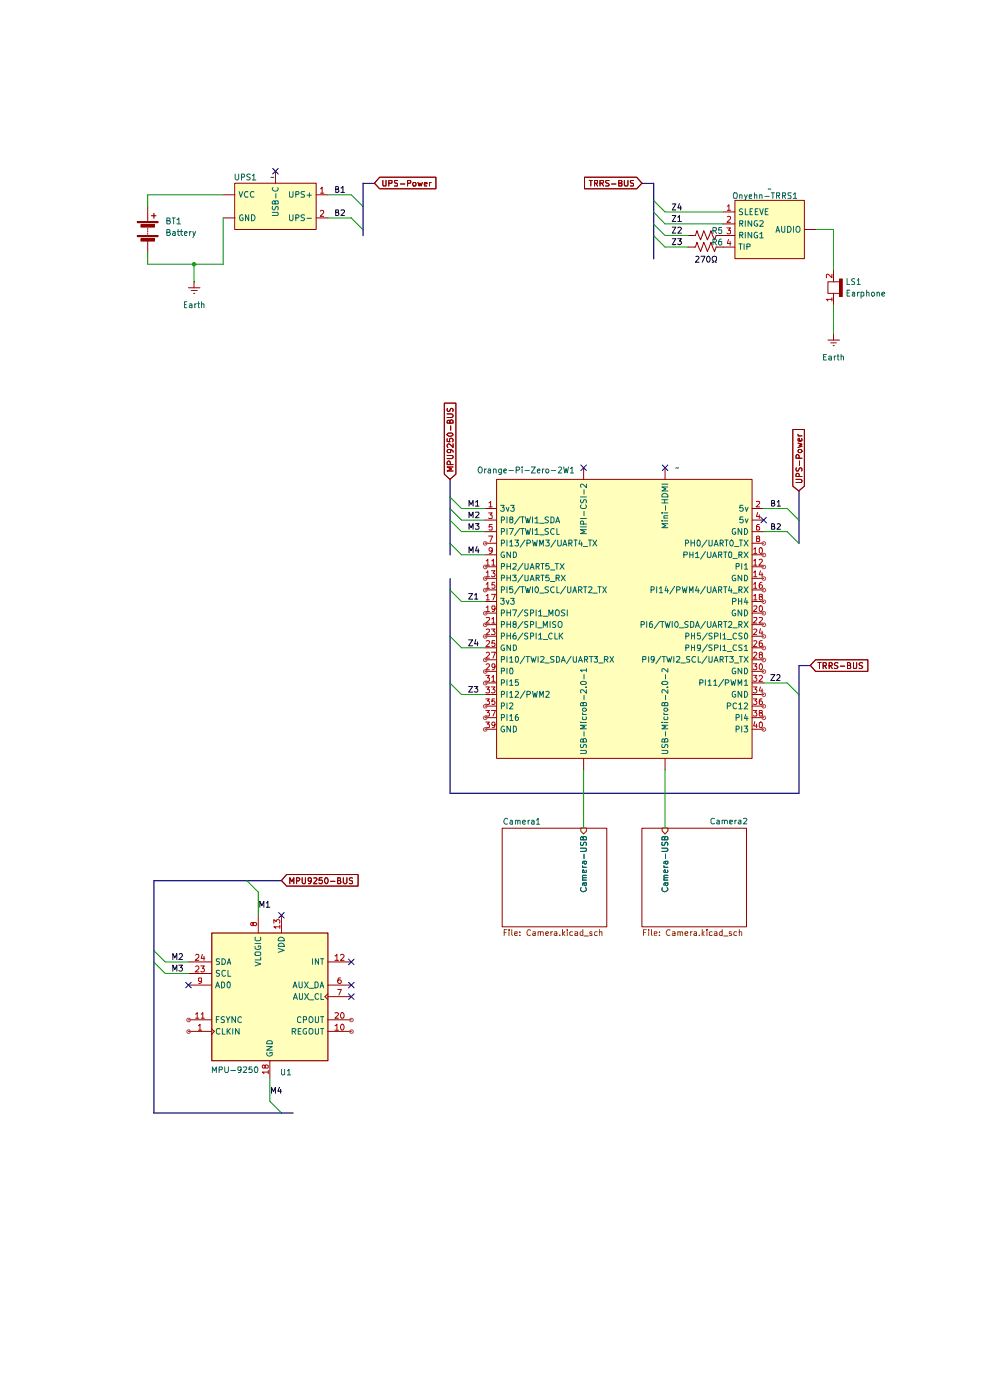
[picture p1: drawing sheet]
<svg xmlns="http://www.w3.org/2000/svg" width="210mm" height="297mm" viewBox="0 0 210 297" stroke-linecap="round" stroke-linejoin="round" font-family="sans-serif">
<path d="M123.2 175.7h1.2v.6l-.6 .6-.6-.6z" fill="none" stroke="#765500" stroke-width=".21"/>
<g fill="none" stroke="#006665" stroke-width=".21">
<path d="M123.1 179.9h1.1l.2 .2v.2l-.3 .3h-1M123.2 178.6l-.1 .6 .2 .1h.3l.2-.6 .2-.1 .4 .3-.1 .4M123.7 177.7l.1-.2h.4l.2 .1v.5h-1.3v-.4l.3-.2h.2l.1 .6M123.3 188.3l-.2 .3a.64 .64 0 0 0 .6 .5 .64 .64 0 0 0 .7-.5l-.2-.3M123.5 183.6l.3 .4M123.5 186.7h.9M123.5 184h.9M123.8 187.3l.2 .6 .4-.2-.1-.4M123.8 182.7l.2 .6 .4-.2-.1-.4M123.9 181.2v.9M124.3 184.6v.5h-.7v-.5l.2-.1 .2 .6M124.4 187.3h-.7l-.2 .2 .1 .3"/>
<path d="M124.4 186.2h-.7l-.2 .2 .1 .3M124.4 185.7h-.8l-.1 .3 .2 .2M124.4 182.7h-.7l-.2 .2 .1 .3"/>
</g>
<g fill="#fff">
<path d="M106.5 175.7h22.2v20.9h-22.2z"/>
<path d="M140.5 175.7h1.1v.6l-.5 .6-.6-.6z"/>
</g>
<path d="M140.5 175.7h1.1v.6l-.5 .6-.6-.6z" fill="none" stroke="#765500" stroke-width=".21"/>
<g fill="none" stroke="#006665" stroke-width=".21">
<path d="M140.4 179.9h1.1l.1 .2v.4l-.2 .1h-1M140.5 178.6v.7h.4l.2-.6 .1-.1 .4 .1v.6M141 177.7l.1-.2h.4l.1 .1v.5h-1.2l.1-.6h.4l.1 .6M140.5 188.3a.59 .59 0 0 0 .4 .9 .59 .59 0 0 0 .7-.8l-.1-.1M140.8 183.6l.3 .4M140.8 186.7h.8M140.8 184h.8M141.1 187.3l.2 .6 .3-.2v-.4M141.1 182.7l.2 .6 .3-.2v-.4M141.1 181.2v.9M141.6 184.6v.5h-.7v-.5l.2-.1 .1 .6M141.6 187.3h-.6l-.2 .2 .1 .3"/>
<path d="M141.6 186.2h-.6l-.2 .2 .1 .3M141.6 185.7h-.7l-.1 .3 .2 .2M141.6 182.7h-.6l-.2 .2 .1 .3"/>
</g>
<path d="M136.1 175.7h22.2v20.9h-22.2z" fill="#fff"/>
<g fill="#ffb">
<path d="M44.9 197.9h24.6v27.1h-24.6z"/>
<path d="M49.8 38.9h17.3v9.8h-17.3z"/>
<path d="M155.9 42.5h14.7v12.4h-14.7z"/>
<path d="M105.3 101.7h54.2v59.2h-54.2z"/>
</g>
<path d="M123.2 175.7h1.2v.6l-.6 .6-.6-.6z" fill="#fff"/>
<path d="M123.2 175.7h1.2v.6l-.6 .6-.6-.6z" fill="none" stroke="#765500" stroke-width=".21"/>
<g fill="none" stroke="#006665" stroke-width=".21">
<path d="M123.1 179.9h1.1l.2 .2v.2l-.3 .3h-1M123.2 178.6l-.1 .6 .2 .1h.3l.2-.6 .2-.1 .4 .3-.1 .4M123.7 177.7l.1-.2h.4l.2 .1v.5h-1.3v-.4l.3-.2h.2l.1 .6M123.3 188.3l-.2 .3a.64 .64 0 0 0 .6 .5 .64 .64 0 0 0 .7-.5l-.2-.3M123.5 183.6l.3 .4M123.5 186.7h.9M123.5 184h.9M123.8 187.3l.2 .6 .4-.2-.1-.4M123.8 182.7l.2 .6 .4-.2-.1-.4M123.9 181.2v.9M124.3 184.6v.5h-.7v-.5l.2-.1 .2 .6M124.4 187.3h-.7l-.2 .2 .1 .3"/>
<path d="M124.4 186.2h-.7l-.2 .2 .1 .3M124.4 185.7h-.8l-.1 .3 .2 .2M124.4 182.7h-.7l-.2 .2 .1 .3"/>
</g>
<path d="M106.5 175.7h22.2v20.9h-22.2z" fill="none" stroke="#910000" stroke-width=".21"/>
<path d="M140.5 175.7h1.1v.6l-.5 .6-.6-.6z" fill="#fff"/>
<path d="M140.5 175.7h1.1v.6l-.5 .6-.6-.6z" fill="none" stroke="#765500" stroke-width=".21"/>
<g fill="none" stroke="#006665" stroke-width=".21">
<path d="M140.4 179.9h1.1l.1 .2v.4l-.2 .1h-1M140.5 178.6v.7h.4l.2-.6 .1-.1 .4 .1v.6M141 177.7l.1-.2h.4l.1 .1v.5h-1.2l.1-.6h.4l.1 .6M54.2 198.8l-.1 .6 .3 .2h.6l.3-.2-.1-.6M59.1 199.1a.67 .67 0 0 1 .8-.2 .67 .67 0 0 1 .4 .7h-1.3zM140.5 188.3a.59 .59 0 0 0 .4 .9 .59 .59 0 0 0 .7-.8l-.1-.1M140.8 183.6l.3 .4M140.8 186.7h.8M140.8 184h.8M141.1 187.3l.2 .6 .3-.2v-.4M141.1 182.7l.2 .6 .3-.2v-.4M141.1 181.2v.9"/>
<path d="M141.6 184.6v.5h-.7v-.5l.2-.1 .1 .6M141.6 187.3h-.6l-.2 .2 .1 .3M141.6 186.2h-.6l-.2 .2 .1 .3M141.6 185.7h-.7l-.1 .3 .2 .2M141.6 182.7h-.6l-.2 .2 .1 .3M45.7 209.5l.4-1.2 .5 1.2M45.9 209.1h.6M45.9 216.2h.4M46.5 215.6h-.6v1.3M46.6 203.5h-.7v.3l.7 .4-.1 .4h-.6M46.6 205.9h-.7v.4l.6 .2 .1 .2-.3 .4-.4-.1M46.7 218.3l-.6-.1-.2 .2v.7a.55 .55 0 0 0 .8 .2"/>
<path d="M47 208.3a.64 .64 0 0 1 .7 .6 .64 .64 0 0 1-.7 .6zM47.1 203.4a.66 .66 0 0 1 .7 .4 .66 .66 0 0 1-.2 .8h-.5zM47.2 218.2v1.2h.6M47.6 215.7l-.4-.1-.3 .3 .2 .3 .5 .2v.4h-.7M47.8 205.9a.45 .45 0 0 0-.7 .2l.1 .7a.37 .37 0 0 0 .3 .3 .37 .37 0 0 0 .3-.2M48 215.6l.3 .7 .5-.7M48.2 204.6l.4-1.2 .3 1.2M48.2 218.2v1.2M48.3 208.4l.3-.1a.78 .78 0 0 1-.2 1.2l-.2-.2zM48.3 204.2h.6M48.3 205.8v1.3h.6M48.3 216.3v.6"/>
<path d="M48.3 218.7l.6 .7M48.9 218.2l-.7 .7M49.4 218.2v1.2M50 215.6v1.3l-.8-1.3v1.3M50.7 218.2v1.2l-.7-1.2v1.2M51.2 215.8l-.3-.2-.4 .4v.7l.4 .2 .3-.1M54.1 204l1.2 .5-1.2 .4M54.1 202.1l.2-.2h.8l.2 .2v.4l-.2 .2h-.8l-.2-.2zM54.1 200.7a.66 .66 0 0 0 .4 .7 .66 .66 0 0 0 .8-.2l-.1-.5h-.4v.2M54.1 200.2h1.2M55.3 203v.6h-1.2M59 201.2l1.3 .4-1.3 .4"/>
<path d="M59.2 200.2a.72 .72 0 0 1 1.1 .5h-1.3zM62 218.8h.6l.1-.4-.1-.2h-.6v1.2M62.1 209.5l.5-1.2 .4 1.2M62.2 212l.5-1.3 .4 1.3M62.3 209.1h.6M62.3 211.7h.6M62.3 218.8l.4 .6M63.2 218.8h.5M63.4 208.3v1l.3 .2 .4-.1v-1.1M63.5 210.7v1.1l.2 .2 .4-.1 .1-.1v-1.1M63.8 215.8l-.2-.2-.4 .1-.1 .3v.7a.55 .55 0 0 0 .7 .1M63.8 218.2h-.6v1.2h.6"/>
<path d="M64.3 216.3l.7-.1v-.4l-.1-.2h-.6v1.3M64.6 208.3l.8 1.2M64.6 210.7l.8 1.3M65 218.2h-.5a.61 .61 0 0 0-.2 .8 .61 .61 0 0 0 .7 .3v-.4h-.1M65.4 208.3l-.8 1.2M65.4 210.7l-.8 1.3M65.6 209.6h.9M65.6 212.1h.9M65.7 218.2h.4a.74 .74 0 0 1 .2 1l-.5 .2a.86 .86 0 0 1-.1-1.2zM65.8 215.6h.2a.73 .73 0 0 1 0 1.3h-.2a.86 .86 0 0 1 0-1.3zM66.3 203.4v1.2M66.8 208.3h.3l.4 .3v.6l-.4 .3h-.3z"/>
<path d="M66.9 215.6l.1 1.2a.36 .36 0 0 0 .6-.1v-1.1M66.9 218.2l.1 1.1a.36 .36 0 0 0 .6-.2v-.9M67.6 203.4v1.2l-.7-1.2v1.2M67.6 210.9l-.3-.2a.65 .65 0 0 0-.5 .7 .65 .65 0 0 0 .5 .6l.3-.2M67.9 209.5l.3-1.2 .5 1.2M68 209.1h.6M68 203.4h.7M68 215.6h.7M68 218.2h.7M68.1 210.7v1.3h.6M68.3 203.4v1.2M68.3 215.6v1.3"/>
<path d="M68.3 218.2v1.2M56.6 222h1.1l-1.1 .8h1.1M56.6 223.3a.61 .61 0 0 0 .4 .7 .61 .61 0 0 0 .7-.2v-.5h-.5v.2M56.7 220.8h.9l.1 .2v.4h-1.1z"/>
</g>
<g fill="none" stroke="#910000" stroke-width=".21">
<path d="M29.1 47h4.4v.2h-4.4zM29.1 50h4.4v.2h-4.4zM173 140h11.1v2.4h-11.1l-1.1-1.3zM173.5 140.5h.7M173.8 140.5v1.3M174.6 141.2l.7-.1v-.4l-.2-.2h-.5v1.3M174.9 141.2l.4 .6M175.9 141.2l.5-.1v-.5l-.5-.1v1.3M176.1 141.2l.4 .6M177.7 140.6l-.5-.1-.2 .3 .1 .3 .6 .4-.2 .3-.5-.1M178.2 141.3h1M179.7 141.1h.6l.1-.3-.2-.3h-.5v1.3h.6l.1-.2v-.3l-.2-.2"/>
<path d="M181 140.5v1.1l.2 .2 .4-.1 .1-.1v-1.1M183 140.6l-.5-.1-.3 .3 .2 .3 .6 .4-.3 .3-.5-.1M136.1 175.7h22.2v20.9h-22.2zM54.8 194.1v3.8M59.7 194.1v3.8M60.8 185.5h15.1v2.5h-15.1l-1.1-1.2zM61.5 187.5v-1.3l.4 .8 .4-.8v1.3M62.9 186.9h.4l.3-.3-.1-.3-.6-.1v1.3M64.1 186.2v1l.2 .3 .5-.2v-1.1M66 186.7l-.2 .2h-.4v-.6h.6v.6a.58 .58 0 0 1-.6 .6M66.5 186.3l.5-.1 .2 .3-.7 1h.7M68.3 186.2h-.6l-.1 .6 .6-.1 .2 .2v.3l-.2 .3h-.4l-.2-.2"/>
<path d="M69 186.3a.61 .61 0 0 1 .7 .3 .61 .61 0 0 1-.3 .8 .6 .6 0 0 1-.6-.4 .6 .6 0 0 1 .2-.7zM70.1 186.9h.9M71.6 186.8l.6-.1v-.4l-.6-.1v1.3l.6-.1 .1-.4-.2-.2M72.8 186.2v1l.3 .3h.2l.3-.3v-1M74.8 186.3l-.5-.1-.2 .2 .1 .3 .6 .2v.4l-.2 .2-.5-.1M40 204h4.9M40 206.5h4.9M40 209h4.9M40 216.3h4.9M40 218.8h4.9M44.9 218.2l.6 .6-.6 .7M69.5 204h5"/>
<path d="M69.5 209h5M69.5 216.3h5M69.5 218.8h5M69.5 211.4h5M69.5 210.8l-.6 .6 .6 .6M57.2 225v3.7"/>
</g>
<g fill="none" stroke="#0f0f0f" stroke-width=".21">
<path d="M163.7 111.7l.5-.1 .1-.4-.6-.1v1.2h.6v-.6h-.3M164.8 111.2l.5-.1 .2 .3-.7 .9h.7M163.5 143.1h.8l-.8 1.3h.8M164.8 143.3l.4-.2 .2 .4-.7 .9h.7M55.1 192.4v-1.2l.4 .9 .5-.9v1.2M56.5 191.5h.1l.2-.3v1.2M56.5 192.4h.7M36.7 203.5v-1.2l.4 .9 .4-.9v1.2M36.7 206v-1.3l.4 1 .4-1v1.3M37.9 204.7h.8l-.4 .5 .3 .1v.6h-.7M38 202.4l.4-.1 .3 .3-.8 .9h.8M57.6 231.9v-1.3l.4 1 .4-1v1.3"/>
<path d="M59.3 230.6l-.4 .9h.8M59.5 231.1v.8"/>
</g>
<path d="M29.1 47.1h4.4M29.1 50.1h4.4M44.9 197.9h24.7v27.1h-24.7z" fill="none" stroke="#910000" stroke-width=".25"/>
<g fill="none" stroke="#b90000" stroke-width=".21">
<path d="M53.7 195.9l.2-.2h.5v.2l-.1 .4h-.5l-.1-.1v-.5h-.4l-.1 .5 .1 .1h.3l.1-.1M58.1 195.8v-.7l.5 .4 .1-.3h.6v.6M59.4 196.6h-1.3l.4 .3M59.4 196.3v.6M41.5 202.6l.2-.2h.3l.2 .2v.4l-.8 .7h.8M41.5 205.1l.2-.2h.3l.2 .2v.4l-.8 .7h.8M41.5 215.1l.3-.3v1.2M41.5 216h.7M42.1 217.6l.3-.3v1.2M42.1 218.5h.7M42.6 204.9h.7l-.4 .5 .4 .1v.6h-.7M42.7 215.1l.3-.3v1.2"/>
<path d="M42.7 216h.6M42.8 207.9l-.3 .3-.3-.1v-.7l.6 .1v.9l-.6 .2M42.9 202.4l-.2 .9h.7M43.3 202.9v.8M71 202.8l.5-.4v1.3M71 214.9l.5-.1 .3 .3-.8 .9h.8M71 217.6l.5-.3v1.2M71 218.5h.8M71 203.7h.8M71.6 209.9h.8l-.5 1.2M72.2 202.6l.2-.2h.3l.3 .3-.1 .3-.7 .7h.8M72.2 207.4h-.3l-.2 .3v.8a.42 .42 0 0 0 .6 0 .42 .42 0 0 0 0-.6h-.4l-.3 .2"/>
<path d="M72.4 214.9l.2-.1a.84 .84 0 0 1 .2 1.2l-.4-.1a.78 .78 0 0 1 0-1zM72.4 217.3a.61 .61 0 0 1 .6 .4 .61 .61 0 0 1-.2 .7 .6 .6 0 0 1-.6-.3 .6 .6 0 0 1 .2-.8zM56.2 226.1l.2-.2 .4 .1 .1 .1-.2 .5h-.4l-.2-.6h-.4l-.1 .4 .2 .2 .4-.2M56.9 227.4h-1.3l.4 .4M56.9 227.1v.7"/>
</g>
<path d="M29.9 47.7h2.9v.5h-2.9z" fill="#910000"/>
<path d="M29.9 47.7h2.9v.5h-2.9z" fill="none" stroke="#910000" stroke-width=".21"/>
<path d="M29.9 50.6h2.9v.5h-2.9z" fill="#910000"/>
<g fill="none" stroke="#910000" stroke-width=".21">
<path d="M49.8 38.9h17.3v9.8h-17.3zM58.4 36.3v2.6M80.5 37.6h12v2.4h-12l-1.1-1.1zM81.2 38.3l.1 1.2 .6-.1v-1.1M82.5 38.9h.6v-.5l-.6-.1v1.2M84.3 38.3h-.6v.1v.4l.6 .2v.4l-.6 .1M84.9 39h1M86.4 38.9h.6v-.6h-.6v1.2M87.5 38.9l.2-.2h.4v.8h-.4l-.2-.2zM88.6 38.7l.3 .8 .2-.6 .2 .6 .3-.8M90 39l.6-.1-.1-.2h-.4l-.1 .2 .1 .6h.4M91.1 38.7v.8"/>
<path d="M91.4 38.7h-.2l-.1 .2M29.9 50.6h2.9v.5h-2.9zM31.3 43.8v3.2M31.3 48.4v.3M31.3 48.9v.3M31.3 49.4v.3M31.3 51.1v2.5M41.1 59.8h.1M41.1 59.8v1.2M47.3 41.3h2.5M47.3 46.2h2.5M67.1 41.3h2.4"/>
<path d="M67.1 46.2h2.4M146 50h1.5l.3-1.1 .8 2 .7-2 .7 2 .8-2 .8 2 .3-.9h4M146 52.4h1.5l.3-1 .8 1.9 .7-1.9 .7 1.9 .8-1.9 .8 1.9 .3-.9h4M153.4 45h2.5M153.4 47.5h2.5M155.9 42.5h14.7v12.4h-14.7zM170.6 48.7h2.5M175.6 59.8h2.5v2.4h-2.5zM40 61h2.4M40.6 61.6h1.2M41.1 62.2h.2M94.2 85.5h2.5v15.1l-1.3 1.1-1.2-1.1z"/>
<path d="M94.8 96.6h1.1l.2 .2v.2l-.3 .3h-1M94.8 93v.6l.6 .1v-.7h.4l.3 .2v.4l-.2 .1M94.8 92.1l.3-.2h.7l.3 .2a.68 .68 0 0 1-.6 .5 .68 .68 0 0 1-.7-.5zM94.8 87.8h1l.3 .3v.2l-.3 .3h-1M94.9 86.6v.6h.5l.2-.5 .2-.1 .3 .3-.1 .4M95.4 95.3l.2 .2v.4l-.6 .1-.2-.4 .3-.3 .8 .2 .2 .4M95.4 89.3l.3-.2 .4 .2v.4h-1.3v-.4l.2-.1h.3l.1 .5M95.5 98.6l-.1-.7-.3-.1-.3 .2v.6h1.3M95.6 90.3v1M96.1 99.1h-1.3l1 .4-1 .4h1.3M96.1 94.1v.8l-.9-.8-.4 .3 .2 .5M168.1 91.1h2.5v12l-1.2 1-1.3-1z"/>
<path d="M168.9 99.2v.7h.4l.2-.6 .2-.1 .4 .3-.1 .4M169.2 94l.9 .2-.6 .3 .6 .2-.9 .2M169.2 92.1l.3 .4M169.2 92.5h.9M169.3 95.4l.5-.1 .3 .5-.3 .2h-.3l-.3-.2zM169.5 97.2v-.5l-.3-.3-.3 .1-.1 .7h1.3M169.6 97.8v.9M170 93v.6h-.7l-.1-.5 .3-.1 .2 .6M168.8 101.7h1l.3 .2-.2 .5h-1.1M169.5 101.1l-.1-.6-.5-.1-.1 .7h1.3"/>
</g>
<path d="M32.1 45.8h1M32.6 45.3v1" fill="none" stroke="#910000" stroke-width=".25"/>
<g fill="none" stroke="#0f0f0f" stroke-width=".21">
<path d="M72.3 39.9l.4-.4v1.3M71.2 45h.5l.1-.4-.6-.1v1.2h.4l.3-.4-.4-.3M71.2 40.1h.5l.1-.4-.6-.2v1.3h.4l.3-.4-.4-.3M72.3 44.6l.6-.1 .2 .2-.1 .3-.7 .7h.8M72.3 40.8h.8M142.6 48.2h.7l-.7 1.2h.7M142.6 50.6h.7l-.7 1.3h.7M142.6 43.3h.7l-.7 1.2h.7M142.6 45.7h.7l-.7 1.3h.7M143.8 48.3l.1-.1h.4l.2 .2-.7 1h.7M143.8 50.6h.7l-.4 .5 .3 .1 .1 .4-.2 .3h-.4l-.1-.2M143.8 46.1h.1l.2-.4v1.3"/>
<path d="M143.8 47h.7M144.1 43.2l-.3 .9h.7M144.4 43.7v.8M147.6 54.4h.4l.3 .3-.8 .9h.8M148.7 54.4h.8l-.6 1.2M150 54.4a.61 .61 0 0 1 .7 .4 .61 .61 0 0 1-.2 .7 .6 .6 0 0 1-.7-.3 .6 .6 0 0 1 .2-.8zM151 55.6h.4v-.2l-.4-.4 .1-.5 .3-.1 .6 .1v.7l-.3 .2v.2h.3M99.5 107.4v-1.2l.4 .8 .4-.8v1.2M99.5 109.8v-1.2l.4 .9 .4-.9v1.2M100.8 106.5l.5-.3v1.2M100.8 108.7l.6-.1 .2 .2-.1 .3-.7 .7h.8M100.8 107.4h.8"/>
<path d="M163.7 106.8l.6-.2-.1-.4h-.5v1.2l.6-.1v-.5h-.3M164.8 106.5l.4-.3v1.2M164.8 107.4h.7"/>
</g>
<g fill="none" stroke="#006665" stroke-width=".21">
<path d="M57.9 39.8l-.1 .1a.61 .61 0 0 0 .3 .7 .61 .61 0 0 0 .7-.1l.2-.4-.1-.3M50.7 40.6l.4 1.2 .4-1.2M51.5 45.6h-.1a.64 .64 0 0 0-.6 .5 .64 .64 0 0 0 .5 .7l.3-.1v-.5h-.3M52.6 40.7l-.5-.1-.3 .5 .3 .7 .5-.1M52.7 45.6v1.2l-.6-1.2v1.2M53.3 45.6a.65 .65 0 0 1 .8 .6 .65 .65 0 0 1-.8 .6zM53.8 40.7v-.1a.66 .66 0 0 0-.7 .5 .66 .66 0 0 0 .2 .7l.5-.1M57.7 45l1.2 .1a.36 .36 0 0 1-.1 .6h-1.1M57.8 43.8l-.1 .5 .3 .2 .3-.1 .2-.5h.4v.6M58.3 42.8l.2-.2h.4l.1 .2v.5h-1.3v-.5l.3-.2 .3 .2v.5M58.5 41.1v.9M61.4 40.6v1.1l.2 .1h.4l.1-.1v-1.1"/>
<path d="M61.4 45.6v1l.2 .2h.3l.2-.2v-1M62.7 41.2h.5l.2-.1-.1-.4-.6-.1v1.2M62.7 46.2h.5l.2-.2-.1-.4h-.6v1.2M64.6 40.6h-.6l-.2 .3 .3 .3h.2l.3 .3v.2l-.2 .1h-.6M64.6 45.6h-.7v.5l.5 .1 .2 .4-.3 .2-.5-.1M65.1 41.4h.9M65.1 46.3h.9M65.6 40.9v.9M156.7 51.7h.7M156.9 47.4h.6v-.6h-.6v1.2M156.9 49.9h.6v-.6h-.6v1.2M157.1 51.7v1.2"/>
<path d="M157.1 47.4l.5 .6M157.1 49.9l.5 .6M157.5 44.4l-.4-.1-.3 .2 .2 .4 .5 .1v.5h-.7M157.8 51.7v1.2M158.1 44.3v1.3h.6M158.1 46.8v1.2M158.1 49.3v1.2M158.4 52.3h.6l.1-.5-.7-.1v1.2M159.1 44.9h.3M159.4 46.8v1.2l-.7-1.2v1.2M159.4 49.3v1.2l-.7-1.2v1.2M159.6 44.3h-.5v1.3h.5"/>
<path d="M160.2 44.9h.4M160.6 46.8h-.4a.61 .61 0 0 0-.3 .8 .61 .61 0 0 0 .8 .3v-.4h-.3M160.6 49.3a.66 .66 0 0 0-.6 .4 .66 .66 0 0 0 .2 .8l.5-.1v-.4h-.3M160.8 44.3h-.6v1.3h.6M161.1 44.3l.4 1.3 .4-1.3M161.1 46.9l.6-.1 .2 .2-.1 .3-.7 .7h.8M161.1 49.6l.4-.3v1.2M161.1 50.5h.8M162.3 44.9h.4M162.9 44.3h-.6v1.3h.6M164.6 49.3l.3-1.3 .5 1.3M164.7 48.9h.6"/>
<path d="M165.8 48v1l.2 .3 .5-.2v-1.1M167 48a.65 .65 0 0 1 .8 .6 .65 .65 0 0 1-.8 .7zM168.3 48v1.3M168.9 48.2l.3-.2 .4 .2 .1 .7-.4 .4-.4-.2z"/>
</g>
<path d="M68 40l.3-.3v1.3M68 44.8l.4-.2 .3 .4-.8 .9h.8M68 41h.7M154.2 48.3h.7l-.4 .6h.4v.5l-.2 .2h-.4l-.1-.2M154.3 43.8l.3-.4v1.2M154.3 46h.6v.4l-.7 .8h.7M154.3 44.6h.6M154.5 50.8l-.2 .8h.7M154.9 51.2v.9" fill="none" stroke="#b90000" stroke-width=".21"/>
<path d="M178.1 59.2h.5v3.7h-.5z" fill="#910000"/>
<g fill="none" stroke="#910000" stroke-width=".21">
<path d="M80.5 37.6h12v2.4h-12l-1.1-1.1zM81.2 38.3l.1 1.2 .6-.1v-1.1M82.5 38.9h.6v-.5l-.6-.1v1.2M84.3 38.3h-.6v.1v.4l.6 .2v.4l-.6 .1M84.9 39h1M86.4 38.9h.6v-.6h-.6v1.2M87.5 38.9l.2-.2h.4v.8h-.4l-.2-.2zM88.6 38.7l.3 .8 .2-.6 .2 .6 .3-.8M90 39l.6-.1-.1-.2h-.4l-.1 .2 .1 .6h.4M91.1 38.7v.8M91.4 38.7h-.2l-.1 .2M124 37.6h11l1.1 1.3-1.1 1.1h-11z"/>
<path d="M125 38.3h.6M125.3 38.3v1.2M126.1 38.9h.6v-.5l-.6-.1v1.2M126.3 38.9l.4 .6M127.3 38.9h.5l.2-.5-.2-.1h-.5v1.2M127.6 38.9l.4 .6M129.2 38.3h-.6l-.2 .1v.2l.3 .3h.2l.3 .4-.2 .2h-.6M129.7 39h.9M131.2 38.9h.5l.2-.3-.2-.3h-.5v1.2h.6l.1-.6h-.2M132.4 38.3v1l.2 .2h.4l.2-.2v-1M134.4 38.3h-.6l-.1 .1 .1 .4 .6 .2v.4l-.7 .1M176.8 57.3v2.5"/>
<path d="M178.1 59.2h.5v3.7h-.5zM175.6 72.1h2.5M176.2 72.7h1.2M176.7 73.3h.3M176.8 70.9h.1M176.8 62.2v2.5M176.8 70.9v1.2M94.2 85.5h2.5v15.1l-1.3 1.1-1.2-1.1zM94.8 96.6h1.1l.2 .2v.2l-.3 .3h-1M94.8 93v.6l.6 .1v-.7h.4l.3 .2v.4l-.2 .1M94.8 92.1l.3-.2h.7l.3 .2a.68 .68 0 0 1-.6 .5 .68 .68 0 0 1-.7-.5zM94.8 87.8h1l.3 .3v.2l-.3 .3h-1"/>
<path d="M94.9 86.6v.6h.5l.2-.5 .2-.1 .3 .3-.1 .4M95.4 95.3l.2 .2v.4l-.6 .1-.2-.4 .3-.3 .8 .2 .2 .4M95.4 89.3l.3-.2 .4 .2v.4h-1.3v-.4l.2-.1h.3l.1 .5M95.5 98.6l-.1-.7-.3-.1-.3 .2v.6h1.3M95.6 90.3v1M96.1 99.1h-1.3l1 .4-1 .4h1.3M96.1 94.1v.8l-.9-.8-.4 .3 .2 .5M123.8 99.2v2.5M141.1 99.2v2.5M168.1 91.1h2.5v12l-1.2 1-1.3-1zM168.9 99.2v.7h.4l.2-.6 .2-.1 .4 .3-.1 .4M169.2 94l.9 .2-.6 .3 .6 .2-.9 .2"/>
<path d="M169.2 92.1l.3 .4M169.2 92.5h.9M169.3 95.4l.5-.1 .3 .5-.3 .2h-.3l-.3-.2zM169.5 97.2v-.5l-.3-.3-.3 .1-.1 .7h1.3M169.6 97.8v.9M170 93v.6h-.7l-.1-.5 .3-.1 .2 .6M102.9 107.9h2.4M102.9 110.3h2.4M102.9 112.8h2.4M102.9 115.2h2.4M102.9 117.7h2.4M105.3 101.7h54.2v59.2h-54.2z"/>
<path d="M159.5 107.9h2.5M159.5 110.3h2.5M159.5 112.8h2.5M159.5 115.2h2.5M159.5 117.7h2.5M168.8 101.7h1l.3 .2-.2 .5h-1.1M169.5 101.1l-.1-.6-.5-.1-.1 .7h1.3M102.9 120.2h2.4M102.9 122.7h2.4M102.9 125.1h2.4M102.9 127.6h2.4M102.9 130h2.4"/>
<path d="M102.9 132.5h2.4M102.9 135h2.4M102.9 137.4h2.4M102.9 140h2.4M159.5 120.2h2.5M159.5 122.7h2.5M159.5 125.1h2.5M159.5 127.6h2.5M159.5 130h2.5M159.5 132.5h2.5M159.5 135h2.5M159.5 137.4h2.5"/>
<path d="M159.5 140h2.5M173 140h11.1v2.4h-11.1l-1.1-1.3zM102.9 142.4h2.4M102.9 144.9h2.4M102.9 147.3h2.4M102.9 149.8h2.4M102.9 152.2h2.4M102.9 154.7h2.4M159.5 142.4h2.5M159.5 144.9h2.5M159.5 147.3h2.5M159.5 149.8h2.5"/>
<path d="M159.5 152.2h2.5M159.5 154.7h2.5M173.5 140.5h.7M173.8 140.5v1.3M174.6 141.2l.7-.1v-.4l-.2-.2h-.5v1.3M174.9 141.2l.4 .6M175.9 141.2l.5-.1v-.5l-.5-.1v1.3M176.1 141.2l.4 .6M177.7 140.6l-.5-.1-.2 .3 .1 .3 .6 .4-.2 .3-.5-.1M178.2 141.3h1M179.7 141.1h.6l.1-.3-.2-.3h-.5v1.3h.6l.1-.2v-.3l-.2-.2M181 140.5v1.1l.2 .2 .4-.1 .1-.1v-1.1"/>
<path d="M183 140.6l-.5-.1-.3 .3 .2 .3 .6 .4-.3 .3-.5-.1M123.8 160.9v2.4M141.1 160.9v2.4M60.8 185.5h15.1v2.5h-15.1l-1.1-1.2zM61.5 187.5v-1.3l.4 .8 .4-.8v1.3M62.9 186.9h.4l.3-.3-.1-.3-.6-.1v1.3M64.1 186.2v1l.2 .3 .5-.2v-1.1M66 186.7l-.2 .2h-.4v-.6h.6v.6a.58 .58 0 0 1-.6 .6M66.5 186.3l.5-.1 .2 .3-.7 1h.7M68.3 186.2h-.6l-.1 .6 .6-.1 .2 .2v.3l-.2 .3h-.4l-.2-.2M69 186.3a.61 .61 0 0 1 .7 .3 .61 .61 0 0 1-.3 .8 .6 .6 0 0 1-.6-.4 .6 .6 0 0 1 .2-.7zM70.1 186.9h.9"/>
<path d="M71.6 186.8l.6-.1v-.4l-.6-.1v1.3l.6-.1 .1-.4-.2-.2M72.8 186.2v1l.3 .3h.2l.3-.3v-1M74.8 186.3l-.5-.1-.2 .2 .1 .3 .6 .2v.4l-.2 .2-.5-.1"/>
</g>
<g fill="none" stroke="#b90000" stroke-width=".21">
<path d="M176.4 58.2v.7l-.8-.7-.3 .1v.6M176.4 63.5h-1.1l.3 .3M176.4 63.2v.6M103.1 119l.4-.4v1.3M103.1 119.9h.7M103.6 108.8h.8l-.4 .4 .4 .2v.5h-.8M103.6 113.7h.9l-.5 1.2M103.7 106.7l.4-.4v1.2M103.7 107.5h.7M104.3 119l.3-.4v1.3M104.3 119.9h.7M104.4 111.3h-.6l-.1 .5 .2-.1 .4 .1 .1 .6h-.7"/>
<path d="M104.4 116.7l-.1 .1a.36 .36 0 0 1-.6-.1v-.3a.42 .42 0 0 1 .7-.2v.9l-.3 .3h-.3M159.9 116.5l.3-.3v1.2M159.9 119l.3-.4v1.3M159.9 119.9h.6M159.9 117.4h.6M160.4 106.4l.6-.1 .1 .4-.7 .8h.7M160.7 108.7l-.3 .9h.8M160.7 114.2l-.3-.1 .1-.3a.36 .36 0 0 1 .6 .2l-.7 .4 .1 .5h.5l.1-.2v-.2l-.2-.3M161 111.3h-.3l-.3 .2v.9h.6v-.6l-.3-.1-.3 .2M161 118.8l.5-.2 .2 .4-.7 .9h.7M161 109.2v.8M161.1 116.2h.4a.78 .78 0 0 1-.2 1.2l-.3-.2z"/>
<path d="M103.1 121.4l.4-.3v1.2M103.1 124l.4-.5v1.3M103.1 126.4l.4-.3v1.2M103.1 128.9l.4-.4v1.2M103.1 131.1l.6-.1 .1 .5-.8 .7h.8M103.1 133.5h.7v.4l-.8 .7h.8M103.1 136h.7v.4l-.8 .8h.8M103.1 138.5l.2-.2h.3l.2 .2v.4l-.8 .7h.8M103.1 122.3h.7M103.1 124.8h.7M103.1 127.3h.7M103.1 129.7h.7"/>
<path d="M104.2 121.1h.8l-.4 .5 .4 .2-.1 .5h-.5l-.2-.1M104.2 126.1h.9l-.5 1.2M104.2 133.4h.8l-.4 .5 .4 .2-.1 .5-.7-.1M104.2 138.3h.9l-.5 1.3M104.3 131.3l.3-.3v1.2M104.3 132.2h.7M104.9 123.5h-.5l-.1 .6h.6v.6h-.6M104.9 135.9h-.5l-.1 .6 .6-.1v.7l-.4 .1-.2-.2M105 129l-.3 .3-.3-.1v-.7h.5l.1 .2-.2 .9-.4 .1M159.9 121.4l.3-.3v1.2M159.9 124l.3-.5v1.3M159.9 126.4l.3-.3v1.2"/>
<path d="M159.9 128.6l.5-.1 .1 .4-.7 .8h.7M159.9 131.1l.5-.1 .1 .3-.7 .9h.7M159.9 133.5l.4-.1 .2 .4-.7 .8h.7M159.9 136l.4-.1 .2 .3-.7 1h.7M159.9 138.5l.4-.2 .2 .4-.7 .9h.7M159.9 122.3h.6M159.9 124.8h.6M159.9 127.3h.6M161 128.7l.2-.2h.3a.86 .86 0 0 1 0 1.2l-.5-.2zM161 131.1l.6-.1 .1 .3-.7 .9h.7M161.2 126.6l-.2-.4 .6-.1v.4l-.6 .2v.5l.5 .1a.35 .35 0 0 0 .2-.4 .35 .35 0 0 0-.2-.3M161.2 138.9l-.2-.1v-.3l.2-.2 .4 .1v.5h-.4l-.2 .1v.4l.2 .2h.3l.2-.2v-.3l-.2-.2"/>
<path d="M161.3 121.1l-.3 .8h.8M161.3 133.3l-.3 1h.8M161.6 123.5l-.4 .1-.2 .3v.8h.6v-.6l-.4-.1-.2 .3M161.6 135.9l-.6 .2v.9l.2 .2 .4-.1v-.7h-.5l-.1 .2M161.6 121.5v.8M161.6 133.9v.7M103 143.3h.8l-.4 .5h.4v.6h-.8M103 145.7h.8l-.4 .5 .4 .1v.6h-.8M103 148.3h.8l-.4 .4 .4 .1v.6h-.8M103 150.7h.8l-.4 .4 .4 .2v.5h-.8M103 153.2h.8l-.4 .4 .4 .2v.5h-.8M103.1 141l.2-.2h.3l.2 .2v.3l-.8 .8h.8"/>
<path d="M104.2 145.7h.8l-.4 .5 .3 .1v.6h-.7M104.2 150.7h.9l-.5 1.2M104.3 143.7l.3-.4v1.2M104.3 144.5h.7M104.9 148.3h-.5l-.1 .5 .2-.1 .4 .1v.6h-.6M105 141.3l-.1 .3h-.5a.43 .43 0 0 1 0-.6 .43 .43 0 0 1 .5-.1v.1a.85 .85 0 0 1-.3 1.1h-.2M105 153.7l-.4 .2-.3-.2v-.3a.35 .35 0 0 1 .3-.2 .35 .35 0 0 1 .4 .2l-.2 .9h-.4M159.8 140.8h.7l-.4 .5h.3v.7l-.5 .1-.1-.2M159.8 143.3h.7l-.4 .5h.3v.6h-.6M159.8 145.7h.7l-.4 .5 .3 .1v.6h-.6M159.8 148.3h.7l-.4 .4 .3 .1v.6h-.6M159.8 150.7h.7l-.4 .4 .4 .3-.1 .5-.6-.1"/>
<path d="M160.1 153.1l-.2 .9h.7M160.4 153.6v.7M161 143.4l.5-.1 .2 .4-.7 .8h.7M161.1 153.2h.4a.86 .86 0 0 1 0 1.1h-.3l-.2-.1zM161.2 151.2l-.2-.1v-.3l.6-.1v.4l-.6 .2v.5l.6 .1 .1-.4-.2-.3M161.3 140.8a.68 .68 0 0 1 .4 .6 .68 .68 0 0 1-.4 .7l-.3-.3v-.7zM161.3 145.7l-.3 .9h.8M161.6 148.3h-.4l-.2 .2v.9h.6v-.6l-.4-.1-.2 .2M161.6 146.1v.9"/>
</g>
<g fill="none" stroke="#0f0f0f" stroke-width=".21">
<path d="M99.5 117.3v-1.3l.4 .8 .4-.8v1.3M99.5 112.3v-1.2l.4 .8 .4-.8v1.2M100.8 111.1h.8l-.4 .4 .4 .3v.3l-.2 .2-.6-.1M101.2 115.9l-.4 .9h.8M101.4 116.4v.9M99.4 125.9h.8l-.8 1.2h.8M99.4 135.7h.8l-.8 1.3h.8M100.7 126.2l.3-.3v1.2M100.7 127.1h.6M100.9 135.6l-.2 1h.7M101.3 136.1v.9M99.4 145.6h.8l-.8 1.2h.8"/>
<path d="M100.6 145.6h.7l-.4 .4 .4 .1v.6h-.7"/>
</g>
<g fill="none" stroke="#006665" stroke-width=".21">
<path d="M106.2 107.2h.7l-.3 .5 .3 .1v.5l-.1 .2-.6-.2M106.3 110.3l.6-.1v-.5l-.6-.1v1.3M106.3 112.8l.6-.1v-.5l-.6-.1v1.3M106.3 115.2l.6-.1v-.5h-.6v1.2M106.9 117.1h-.4a.61 .61 0 0 0-.3 .8 .61 .61 0 0 0 .8 .3v-.4h-.2M107.4 107.6l.3 .9 .2-.9M107.5 109.6v1.3M107.5 112.1v1.3M107.5 114.6v1.2M107.5 119.5v1.2M108 112.1h.9l-.6 1.3M108.1 115l.4-.4v1.2"/>
<path d="M108.1 115.8h.7M108.3 107.2h.8l-.4 .5 .4 .1v.5l-.2 .2-.6-.2M108.3 110.2l-.2-.1v-.3l.2-.2 .4 .1v.5h-.4l-.2 .1v.4l.2 .2 .4-.1 .1-.1v-.3l-.3-.2M108.3 117.1v1.2l-.8-1.2v1.2M108.3 119.5v1.2M108.8 119.6l.6-.1 .1 .6-.8 .6h.8M108.9 117.1h.4a.66 .66 0 0 1 .2 .7 .66 .66 0 0 1-.6 .5zM109.2 114.6h.8l-.4 .5h.3v.6h-.7M110.2 109.6l-1.1 1.6M110.2 112.1l-1.1 1.5M110.4 109.6h.8M110.4 112.1h.8"/>
<path d="M110.8 109.6v1.3M110.8 112.1v1.3M110.9 119.5l-1.1 1.6M111.3 119.5l.1 1.2h.5l.1-1.2M111.3 114.6l-1 1.5M111.4 109.6l.4 1.3 .1-.9 .3 .9 .3-1.3M111.4 112.1l.4 1.3 .1-1 .3 1 .3-1.3M111.8 115.2l.6-.1 .1-.3-.2-.2h-.5v1.2M112.9 114.6l.3 1.2 .3-.8 .2 .8 .3-1.2M112.9 109.6v1.3M112.9 112.1v1.3M113.5 110l.4-.4v1.3"/>
<path d="M113.5 112.4l.4-.3v1.3M113.5 110.9h.7M113.5 113.4h.7M114.5 115.8v-1.2l.3 .9 .4-.9v1.2M114.5 111h.9M114.5 113.5h.9M114.7 119.5h.7M115.1 119.5v1.2M115.7 114.6h.8l-.4 .5h.3v.6h-.7M116.3 109.7l-.5-.1-.2 .3 .1 .3 .6 .4-.2 .3-.5-.1M116.3 112.2l-.5-.1-.2 .3 .1 .2a.57 .57 0 0 1 .5 .7h-.6M116.4 119.5h-.6l-.1 .6 .5-.1 .3 .2-.1 .4h-.7"/>
<path d="M116.8 109.6a.52 .52 0 0 1 .7 .4v.6a.52 .52 0 0 1-.7 .3zM117.5 112.3l-.2-.2a.6 .6 0 0 0-.5 .7 .6 .6 0 0 0 .7 .5M117.8 119.5h.6M117.9 110.9l.4-1.3 .4 1.3M117.9 114.6l-1.1 1.5M118 110.6h.6M118.1 112.1v1.3h.5M118.1 119.5v1.2M118.3 114.6v1l.2 .2h.3l.2-.2v-1M118.8 119.5l.8 1.2M119.4 115.8l.4-1.2 .4 1.2M119.5 115.5h.6"/>
<path d="M119.6 119.5l-.8 1.2M120.6 115.2l.7-.1v-.4l-.1-.1h-.6v1.2M120.9 115.2l.4 .6M121.8 114.6h.6M122.1 114.6v1.2M123 114.6l-.2 .8h.7M123.1 111.8h1.3M123.1 110h1.3M123.1 105.4h1.3M123.2 106l-.1 .4 .3 .3 .2-.1 .3-.6h.3l.2 .2-.1 .5M123.3 107.1l-.2 .4 .3 .4 .8-.1 .2-.3-.2-.4M123.4 115v.8"/>
<path d="M123.7 115.9h.9M123.8 111.2l-.1-.6h-.5l-.1 .6h1.3M123.9 103.9v.9M123.9 108.5v.9M124.4 112.4h-1.3l.9 .4-.9 .4h1.3M124.4 102.7v.8l-.8-.8h-.3l-.2 .2v.3l.2 .2M124.8 114.6h.7M125.1 114.6v1.2M125.7 114.6l.9 1.2M126.6 114.6l-.9 1.2M140.4 110.5h.1M140.4 108.8h.1"/>
<path d="M140.4 106.7h1.2M140.4 106h1.2M140.4 102.7h1.2M140.5 104.9a.67 .67 0 0 1 .7-.2 .67 .67 0 0 1 .4 .7h-1.2zM140.8 110.5h.8M140.8 109.9h.8M140.8 108.8h.8M141 106v.7M141.1 107.3v.9M141.6 111.1h-1.2l.8 .4-.8 .4h1.2M141.6 109.4h-.7v.5M141.6 103.3h-1.2l.8 .4-.8 .4h1.2"/>
<path d="M145 117.7h.6l.2-.4-.2-.2h-.6v1.2M145.4 115.2l.6-.1v-.5h-.6v1.2M146.3 117.1v1.2M146.3 117.7h.7M146.6 114.6v1.2M146.6 115.1h.7M147 117.1v1.2M147.3 114.6v1.2M147.5 117.4l.4-.3v1.2M147.5 118.3h.8M148.1 114.6l.4 .2v.8l-.4 .2a.9 .9 0 0 1 0-1.2zM149.6 117l-1 1.6"/>
<path d="M149.9 114.6l-1.1 1.5M150 117.1v.9l.3 .3 .4-.1 .1-.2v-.9M150.4 114.6l.1 1.1a.36 .36 0 0 0 .5-.1v-1M151.1 118.3l.5-1.2 .4 1.2M151.3 117.9h.6M151.5 115.8l.4-1.2 .4 1.2M151.6 115.5h.5M152.4 117.7h.6l.1-.5-.7-.1v1.2M152.7 115.2l.6-.1 .1-.3-.2-.2h-.5v1.2M152.7 117.7l.4 .6M153 115.2l.4 .6M153.5 117.1h.7"/>
<path d="M153.8 114.6h.6M153.8 117.1v1.2M154.1 114.6v1.2M154.6 117.2l.4-.1 .2 .2v.7a.35 .35 0 0 1-.4 .3 .35 .35 0 0 1-.3-.4zM155.1 114.6a.68 .68 0 0 1 .4 .6 .68 .68 0 0 1-.4 .6l-.2-.2a.77 .77 0 0 1 .2-1zM155.4 118.4h1M155.8 115.9h.9M156 112.2l-.1-.1a.64 .64 0 0 0-.6 .6 .64 .64 0 0 0 .5 .7l.2-.1v-.4h-.2M156.7 117.7h.6v-.6h-.6v1.2M156.8 114.6h.7M157 117.7l.4 .6M157.1 114.6v1.2"/>
<path d="M157.3 112.1v1.3l-.8-1.3v1.3M157.3 119.5v1.2M157.6 107.2h-.6l-.1 .6 .6-.1 .1 .2v.3l-.2 .3-.5-.2M157.6 109.6h-.6l-.1 .6h.6l.1 .5-.2 .2-.5-.2M157.8 114.6l.9 1.2M157.8 117.1l.9 1.2M157.9 112.1a.64 .64 0 0 1 .7 .6 .64 .64 0 0 1-.7 .7zM157.9 119.9l.3-.4v1.2M158.1 107.6l.2 .9 .4-.9M158.1 110.1l.2 .8 .4-.8M158.7 114.6l-.9 1.2M158.7 117.1l-.9 1.2"/>
<path d="M106.2 126.9h.7l-.3 .5 .3 .1v.5l-.1 .2-.6-.2M106.3 120.1h.6v-.6h-.6v1.2M106.3 122.6h.6v-.5l-.6-.1v1.2M106.3 125.1h.6v-.6h-.6v1.2M106.3 130h.6v-.5l-.6-.1v1.2M106.3 132.5l.6-.1v-.5l-.6-.1v1.3M106.3 135l.6-.1v-.5l-.6-.1v1.3M106.3 139.9h.6v-.6h-.6v1.2M106.9 136.8h-.4a.61 .61 0 0 0-.3 .8 .61 .61 0 0 0 .8 .3v-.4h-.2M107.4 127.3l.3 .9 .2-.9M107.5 122v1.2M107.5 124.5v1.2"/>
<path d="M107.5 129.4v1.2M107.5 131.8v1.3M107.5 134.3v1.3M107.5 139.3v1.2M107.5 120.1h.8M107.5 122.6h.8M107.5 130h.8M107.5 132.4h.8M107.5 134.9h.8M108.1 139.6l.4-.3v1.2M108.3 126.9h.8l-.4 .5 .4 .1v.5l-.2 .2-.6-.2M108.3 136.8v1.2l-.8-1.2v1.2"/>
<path d="M108.3 122v1.2M108.3 129.4v1.2M108.3 131.8v1.3M108.3 134.3v1.3M108.7 122h.8l-.4 .4 .4 .2v.5h-.8M108.7 124.5h-.6v.6l.2-.2 .4 .1v.6l-.4 .1-.2-.1M108.7 129.4h.9l-.5 1.2M108.9 136.8h.4a.66 .66 0 0 1 .2 .8 .66 .66 0 0 1-.6 .4zM109.1 132.4l-.3-.3 .1-.2 .4-.1 .2 .4-.2 .2h-.4l-.1 .2v.2l.3 .3 .4-.2v-.4l-.2-.1M109.4 134.3a.72 .72 0 0 0-.6 .5 .72 .72 0 0 0 .3 .8l.4-.1v-.6l-.4-.1-.3 .2M109.5 139.3l.3 .1a.87 .87 0 0 1 0 1.1h-.3l-.2-.3v-.8zM110.2 124.4l-1.1 1.6"/>
<path d="M110.4 124.5h.8M110.8 124.5v1.2M110.9 121.9l-1.1 1.6M110.9 129.3l-1.1 1.6M110.9 131.8l-1.1 1.5M110.9 134.3l-1.1 1.5M111.3 122l.1 1.2h.5l.1-.2v-1M111.3 139.2l-1 1.6M111.4 124.5l.4 1.2 .1-.9 .3 .9 .3-1.2M111.6 139.3h.8M111.9 129.5l-.4-.1-.2 .2v.3l.6 .2v.4l-.1 .1h-.5M111.9 131.9l-.4-.1-.2 .3v.3l.6 .2v.3l-.1 .2-.5-.1"/>
<path d="M111.9 134.4l-.4-.1-.2 .2v.4l.6 .1v.5h-.6M111.9 139.3v1.2M112.4 120.7l.5-1.2 .4 1.2M112.4 123.2l.5-1.2 .4 1.2M112.5 130h.6v-.5l-.6-.1v1.2M112.5 132.5l.6-.1v-.5l-.6-.1v1.3M112.5 135l.6-.1v-.5l-.6-.1v1.3M112.5 120.4h.6M112.5 122.9h.6M112.6 139.3l.3 1.2 .2-.9 .3 .9 .3-1.2M112.9 124.5v1.2M113.6 124.5h.2a.68 .68 0 0 1 .4 .6 .68 .68 0 0 1-.4 .6 .81 .81 0 0 1-.2-1.2z"/>
<path d="M113.7 120.1h.5l.2-.4-.2-.2h-.5v1.2M113.7 122.6h.5l.2-.2-.1-.3-.6-.1v1.2M113.7 129.4v1.2M113.7 131.8v1.3M113.7 134.3v1.3M114 120.1l.4 .6M114 122.6l.4 .6M114 133.2h1M114.1 139.3v1.2M114.2 129.7l.4-.3v1.2M114.2 134.7l.4-.4v1.3M114.2 130.6h.8"/>
<path d="M114.2 135.6h.8M114.5 125.8h.9M114.6 139.4l.6-.1 .2 .1-.1 .4-.7 .7h.8M114.7 122h.7M115.1 122v1.2M115.2 133.1v-1.3l.5 1 .4-1v1.3M115.2 130.7h1M115.2 135.6h1M116.3 124.5h-.6l-.1 .3 .6 .3 .1 .4-.2 .2-.5-.1M116.4 122h-.6l-.1 .6 .5-.2 .3 .3v.3l-.2 .2-.6-.1M116.4 130.6v-1.2l.4 .9 .5-.9v1.2M116.7 131.8v1.3"/>
<path d="M116.8 120.9h.9M116.8 123.4h.9M117.1 134.5v-.1a.58 .58 0 0 0-.8 .5 .58 .58 0 0 0 .8 .6M117.5 124.5a.58 .58 0 0 0-.7 .6 .58 .58 0 0 0 .7 .5M117.5 139.3h-.6l-.1 .1 .2 .5h.3l.2 .2-.2 .4h-.5M117.7 134.3v1.3h.6M117.9 129.5l.2-.1 .4 .1 .1 .7-.3 .4-.4-.1zM117.9 131.9l-.5-.1-.2 .3 .1 .3 .6 .2v.3l-.2 .2-.5-.1M117.9 122.6h.6l.1-.5-.7-.1v1.2M118 139.3a.66 .66 0 0 1 .7 .4 .66 .66 0 0 1-.3 .8h-.4zM118.1 124.5v1.2h.5M118.3 122.6l.3 .6"/>
<path d="M118.6 131.8a.46 .46 0 0 1 .6 .4v.5a.46 .46 0 0 1-.6 .4 .86 .86 0 0 1 0-1.3zM118.6 134.3v1.3M118.9 134.9l.5 .7M119 122l.9 1.2M119.4 134.3l-.8 .7M119.8 129.5l-.5-.1-.3 .2 .1 .3 .7 .4-.3 .3h-.5M119.9 122l-.9 1.2M120 124.4l-1.1 1.6M120.3 129.4v1.2M120.4 124.5v1.1l.2 .1h.2l.3-.2v-1M121.2 139.2l-1.1 1.6M121.5 125.7l.4-1.2 .4 1.2"/>
<path d="M121.6 139.3v.9l.2 .3 .5-.1v-1.1M121.6 125.3h.6M122.7 125.1h.5l.2-.2v-.4h-.7v1.2M123 125.1l.4 .6M123.8 124.5h.7M124 139.9h.5v-.6h-.5v1.2M124.1 124.5v1.2M124.2 139.9l.4 .6M124.8 124.5h.5l.3 .2-.8 1h.8M125 139.3h.7M125.4 139.3v1.2M125.7 125.8h1"/>
<path d="M126 139.3h.7l-.4 .4 .4 .3v.5l-.7-.1M126.8 124.5h.7M127.2 124.5v1.2M127.8 124.5l.8 1.2M128.2 139.9h.6l.1-.5-.1-.1h-.6v1.2M128.5 139.9l.4 .6M128.6 124.5l-.8 1.2M129.4 139.3l.7 1.2M130.1 139.3l-.7 1.2M136 132.5l.7-.1v-.4l-.7-.2v1.3M136.3 139.9h.6l.1-.5-.7-.1v1.2M137.2 131.8v1.3"/>
<path d="M137.6 139.3v1.2M138.1 125.1h.6v-.6h-.6v1.2M138.3 131.8l-.4 .1-.1 .3v.7l.1 .2 .4-.1v-.6l-.4-.1-.1 .3M138.8 139.8l-.3 .2h-.3v-.7h.5l.1 .1-.2 1-.4 .1M139.3 124.5v1.2M139.9 124.8l.3-.3v1.2M139.9 125.7h.6M139.9 131.8l-1.1 1.5M140 131.8h.8M140.2 139.2l-1.1 1.6M140.5 139.3h.6M140.5 131.8v1.3"/>
<path d="M140.8 139.3v1.2M141.1 131.8l.3 1.3 .2-.9 .2 .9 .4-1.3M141.3 124.4l-.2 .9h.7M141.4 139.3l.3 1.2 .3-.9 .2 .9 .3-1.2M141.6 124.9v.8M142.6 131.8v1.3M142.9 139.3v1.2M143.1 124.4l-1 1.6M143.2 132.1l.2-.3a.68 .68 0 0 1 .5 .7 .68 .68 0 0 1-.5 .6 .77 .77 0 0 1-.2-1zM143.5 125.1h.5l.3-.2-.1-.4h-.7v1.2M143.5 139.4l.6-.1 .1 .3-.8 .9h.8M144.1 133.2h.9"/>
<path d="M144.7 124.5l.2 1.2 .3-.9 .3 .9 .2-1.2M145.5 135l.5-.1 .1-.4-.2-.2h-.4v1.3M145.5 137.4l.5-.1 .1-.3-.1-.2h-.5v1.2M146 131.9l-.5-.1-.3 .3 .2 .3 .6 .4-.3 .3-.5-.1M146.2 125.7v-1.2l.4 .8 .4-.8v1.2M146.3 139.3l-.7 .1v.3l.7 .4-.1 .4h-.6M146.5 131.8a.52 .52 0 0 1 .7 .4v.6a.52 .52 0 0 1-.7 .3zM146.6 134.9h.7M146.6 134.3v1.3M146.6 136.8v1.2M146.6 137.3h.7M147.3 134.3v1.3"/>
<path d="M147.3 136.8v1.2M147.5 133.1l.4-1.3 .4 1.3M147.5 139.4l-.5-.1-.3 .5 .3 .7 .5-.1M147.7 132.8h.6M147.8 124.4l-.3 .9h.8M148.1 139.3v1.2h.6M148.1 124.9v.8M148.5 134.3h-.6v.6l.4-.1 .3 .2-.1 .5h-.6M148.6 137.3l-.3 .3h-.2l-.2-.2v-.5l.6-.1 .1 .2-.2 .9-.4 .1M149.6 124.4l-1 1.6M149.6 131.8l-1 1.5M149.9 139.2l-1.1 1.6"/>
<path d="M150 124.5v1l.3 .2h.2l.3-.2v-1M150 131.8v1l.3 .3h.2l.3-.3v-1M150 134.3l-1.1 1.5M150 136.7l-1.1 1.6M150.4 139.3l.1 1.2h.5v-1.2M151 134.4l-.4-.1-.2 .2v.3l.6 .4-.2 .4-.4-.1M151 136.8l-.6 .1v.3l.6 .5-.2 .3-.4-.1M151.1 125.7l.5-1.2 .4 1.2M151.1 133.1l.5-1.3 .4 1.3M151.3 125.3h.6M151.3 132.8h.6M151.6 135l.6-.1 .1-.4-.2-.2h-.5v1.3"/>
<path d="M151.6 137.4l.6-.1 .1-.3-.2-.2h-.5v1.2M152.4 125.1h.5l.2-.1v-.5h-.7v1.2M152.4 132.5l.7-.1v-.4l-.2-.2h-.5v1.3M152.7 139.9h.5l.2-.5-.2-.1h-.5v1.2M152.7 125.1l.4 .6M152.7 132.5l.4 .6M152.8 134.3v1.3M152.8 136.8v1.2M153 139.9l.4 .6M153.3 134.7l.4-.4v1.3M153.3 137.2l.4-.4v1.2M153.3 135.6h.7"/>
<path d="M153.3 138h.7M153.5 124.5h.7M153.5 131.8h.7M153.8 139.3h.6M153.8 124.5v1.2M153.8 131.8v1.3M154.1 139.3v1.2M154.3 135.6h.9M154.3 138.2h.9M154.5 132l.2-.2h.3l.2 .2v.4l-.8 .7h.8M154.8 124.4l-.3 .9h.8M154.8 139.3h.7l-.4 .4 .4 .3-.1 .4h-.6"/>
<path d="M155.1 124.9v.8M155.4 127.6h.5l.2-.3-.1-.3-.6-.1v1.3M155.4 125.8h1M155.4 133.2h1M156 122.1l-.1-.1a.66 .66 0 0 0-.6 .5 .66 .66 0 0 0 .2 .7l.5-.1v-.4h-.2M156 129.5l-.1-.1a.64 .64 0 0 0-.6 .6 .64 .64 0 0 0 .5 .6l.2-.1v-.4h-.2M156.1 120.1h.6v-.6h-.6v1.2M156.2 134.5l-.1-.1a.61 .61 0 0 0-.7 .3 .61 .61 0 0 0 .1 .7l.4 .2 .3-.1M156.2 136.9l-.5-.1a.61 .61 0 0 0-.3 .8 .61 .61 0 0 0 .8 .3M156.6 126.9v1.3M156.6 127.5h.7M156.7 125.1h.6v-.6h-.6v1.2"/>
<path d="M156.7 132.5l.6-.1v-.5l-.6-.1v1.3M156.8 139.3h.7M157 125.1l.4 .6M157 132.5l.4 .6M157.1 139.3v1.2M157.3 122v1.2l-.8-1.2v1.2M157.3 129.4v1.2l-.8-1.2v1.2M157.3 126.9v1.3M157.4 134.4l-.5-.1-.2 .2v.3l.7 .4-.3 .4-.4-.1M157.4 136.8l-.7 .1v.3l.7 .5-.3 .3-.4-.1M157.8 124.5l.9 1.2M157.8 131.8l.9 1.3"/>
<path d="M157.8 139.3l.9 1.2M157.9 122a.66 .66 0 0 1 .7 .4 .66 .66 0 0 1-.3 .8h-.4zM157.9 129.4a.64 .64 0 0 1 .7 .6 .64 .64 0 0 1-.7 .6zM157.9 137.2l.3-.4v1.2M157.9 120.7h.7M157.9 138h.7M158.2 126.8l-.3 1h.8M158.2 134.3a.68 .68 0 0 1 .4 .6 .68 .68 0 0 1-.4 .7l-.3-.3v-.8zM158.4 127.3v.9M158.7 124.5l-.9 1.2M158.7 131.8l-.9 1.3M158.7 139.3l-.9 1.2"/>
<path d="M106.3 142.3h.6v-.6h-.6v1.2M106.3 144.9l.6-.1v-.5l-.6-.1v1.2M106.3 147.3l.6-.1v-.5l-.6-.1v1.3M106.3 149.8l.6-.1v-.5l-.6-.1v1.3M106.3 152.2l.6-.1v-.5h-.6v1.2M106.9 154.1a.57 .57 0 0 0-.6 .6 .57 .57 0 0 0 .7 .5v-.4h-.2M107.5 141.7v1.2M107.5 144.2v1.2M107.5 146.6v1.3M107.5 149.1v1.3M107.5 151.6v1.2M108.1 144.5l.4-.3v1.2"/>
<path d="M108.1 147l.4-.4v1.3M108.1 149.3l.4-.2 .3 .3-.8 1h.8M108.1 151.9l.4-.3v1.2M108.1 140.5h.7M108.1 145.4h.7M108.1 147.9h.7M108.1 152.8h.7M108.2 141.8h.5l.1 .7-.2 .4h-.3l-.2-.2zM108.3 154v1.3l-.8-1.3v1.3M108.9 154a.64 .64 0 0 1 .7 .6 .64 .64 0 0 1-.7 .7zM109.3 146.7l.4-.1 .3 .4-.8 .9h.8M109.8 151.6h-.3l-.2 .3v.8l.4 .1 .3-.2-.1-.5h-.2h-.4v.2"/>
<path d="M109.9 144.2h-.6v.6l.4-.2 .3 .3v.3l-.2 .2-.5-.1M111.3 146.6l-1 1.6M111.8 147.3h.5l.2-.2-.1-.4-.6-.1v1.3M112.9 146.6l.3 1.3 .3-.9 .2 .9 .3-1.3M114.5 147.9v-1.3l.3 .9 .4-.9v1.3M115.6 140.6h.9M115.7 146.7l.5-.1 .3 .3-.8 1h.8M119 140.5l.5-1.2 .4 1.2M119.2 140.1h.6M122.7 140.5l.4-1.2 .4 1.2M122.9 140.1h.5M123.1 159.2h1.1l.2 .1-.1 .5-.2 .1h-1"/>
<path d="M123.1 153.2h.2M123.1 144.8a.75 .75 0 0 1 1.3 .1l-.3 .3h-.7zM123.2 157.9l-.1 .5 .2 .2h.3l.2-.6 .2-.1 .4 .3-.1 .4M123.5 151.2l.3 .4M123.5 153.2h.9M123.5 151.6h.9M123.6 152.1v.6h.6l.2-.2-.1-.4M123.6 150.3l.5-.1 .3 .4-.3 .3h-.3l-.3-.3zM123.7 157l.3-.4 .4 .3v.5h-1.3v-.4l.3-.3 .3 .3v.4M123.7 149.3l.1-.3h.4l.2 .2v.5h-1.3v-.4l.3-.3 .2 .1 .1 .6M123.9 143.1v.9M123.9 147.5v.9"/>
<path d="M123.9 155.2v.9M124.2 145.8h.2M124.4 153.8h-1.3l.9 .4-.9 .4h1.3M124.4 146.3v.8l-.8-.8-.4 .1-.1 .4 .2 .2M124.4 142.2h-1.3l.3 .3M124.4 141.8v.7M127 140.6h.9M140.4 159.2h1.1l.1 .1v.5l-.2 .1h-1M140.4 153.2h.1M140.5 157.9v.7h.4l.2-.6 .1-.1 .4 .1v.6M140.5 144.6h1l.1 .3-.2 .3h-.8l-.2-.3zM140.8 151.2l.3 .4"/>
<path d="M140.8 153.2h.8M140.8 151.6h.8M140.9 152.1v.6h.6l.1-.2v-.4M140.9 150.3l.5-.1 .2 .4-.2 .3h-.3l-.3-.3zM141 157l.2-.4 .4 .3v.5h-1.2l.1-.6h.4l.1 .6M141 149.3l.1-.3h.4l.1 .2v.5h-1.2l.1-.6h.4l.1 .6M141.1 143.1v.9M141.1 147.5v.9M141.1 155.2v.9M141.5 145.8h.1M141.6 153.8h-1.2l.8 .4-.8 .4h1.2M141.6 146.3v.8l-.7-.8h-.4v.7"/>
<path d="M141.6 141.8v.8l-.9-.8-.3 .3 .1 .4M144.4 140.6h1M148.4 144.9l.6-.1 .1-.5-.7-.1v1.2M149.6 144.2v1.2M150.2 144.5l.3-.3v1.2M150.2 145.4h.7M151.4 144.5l.3-.3v1.2M151.4 145.4h.7M151.5 140.5l.4-1.2 .4 1.2M151.6 140.1h.5M153.5 144.1l-1.1 1.6M153.8 144.9h.5l.3-.3-.1-.3-.7-.1v1.2"/>
<path d="M154.3 149.8h.5l.2-.4-.2-.3h-.5v1.3M155 144.2l.3 1.2 .2-.9 .3 .9 .2-1.2M155.8 140.6h.9M156 141.7a.66 .66 0 0 0-.7 .5 .66 .66 0 0 0 .2 .7l.5-.1v-.4h-.2M156 146.7l-.1-.1a.64 .64 0 0 0-.6 .6 .64 .64 0 0 0 .5 .7l.2-.2v-.4h-.2M156.1 152.2l.6-.1v-.5h-.6v1.2M156.1 154.7l.6-.1v-.5l-.6-.1v1.3M156.2 149.3l-.2-.2a.65 .65 0 0 0-.6 .6 .65 .65 0 0 0 .6 .7l.2-.2M156.5 145.4v-1.2l.4 .8 .4-.8v1.2M156.7 149.4l.4-.3v1.3M156.7 150.4h.7M157.3 141.7v1.2l-.8-1.2v1.2"/>
<path d="M157.3 146.6v1.3l-.8-1.3v1.3M157.3 151.6v1.2M157.3 154v1.3M157.8 154h.8l-.4 .5 .4 .3-.1 .4h-.7M157.9 141.7a.66 .66 0 0 1 .7 .5 .66 .66 0 0 1-.3 .7h-.4zM157.9 144.5l.3-.3v1.2M157.9 146.6a.64 .64 0 0 1 .7 .7 .64 .64 0 0 1-.7 .6zM157.9 149.3l.4-.2 .3 .3-.8 1h.8M157.9 145.4h.7M158.2 151.6l-.3 .8h.8M158.4 152v.8M107.6 173.7a.58 .58 0 0 0-.8 .5 .58 .58 0 0 0 .8 .6"/>
<path d="M108.2 174.1l.3-.1 .2 .2v.6M108.7 174.3h-.4l-.2 .3 .2 .2h.4M109.3 174.2l.2-.2 .3 .2v.6M109.3 174v.8M109.8 174.2l.2-.2 .3 .2v.6M110.8 174.4l.6-.1v-.2l-.4-.1-.2 .2v.5l.2 .1h.4M112 174v.8M112.4 174l-.4 .2M112.8 174.1l.3-.1 .2 .2v.6M113.3 174.3h-.4l-.2 .3 .2 .2h.4M113.8 174l.3-.4v1.2M113.8 174.8h.7"/>
<path d="M151.6 173.7h-.1a.45 .45 0 0 0-.7 .1v.7l.2 .3 .6-.1M152.1 174h.4l.1 .2v.6h-.5l-.1-.3 .6-.3M153.2 174.1l.5-.1v.8M153.2 174v.8M153.7 174.2l.1-.2h.4l.1 .8M154.8 174.4l.6-.2-.1-.2h-.5v.8h.5M155.9 174v.8M156.2 174h-.2l-.1 .2M156.6 174h.5v.8h-.5l-.1-.3 .6-.3M157.6 173.7l.6-.1 .2 .2-.8 1h.8"/>
</g>
<path d="M79.5 38.9h-2.5v11.1M136.2 38.9h2.4v16M95.5 101.7v16M169.5 104.2v11.1M95.5 122.7v45.6h74v-27.1h2.4M59.7 186.8h-27.1v49.3h29.6" fill="none" stroke="#00008a" stroke-width=".25"/>
<g fill="none" stroke="#090" stroke-width=".21">
<path d="M41.1 56v3.8M47.3 41.3h-16v2.5M47.3 46.2v9.8h-16v-2.4M69.5 41.3h5l2.5 2.5M69.5 46.2h5l2.5 2.5M138.6 50l2.5 2.4h4.9M138.6 42.5l2.5 2.5h12.3M138.6 45l2.5 2.5h12.3M138.6 47.5l2.5 2.5h4.9M173.1 48.7h3.7v8.6M176.8 64.7v6.2M95.4 110.3l2.5 2.5h5"/>
<path d="M95.4 105.4l2.5 2.5h5M95.4 107.9l2.5 2.4h5M95.4 115.2l2.5 2.5h5M162 112.8h5l2.4 2.4M162 107.9h5l2.4 2.4M95.4 135l2.5 2.4h5M95.4 125.1l2.5 2.5h5M95.4 144.9l2.5 2.4h5M162 144.9h5l2.4 2.4M123.8 163.3v12.4M141.1 163.3v12.4M52.3 186.8l2.5 2.4v4.9"/>
<path d="M32.6 204l2.5 2.5h4.9M32.6 201.6l2.5 2.4h4.9M57.2 228.7v4.9l2.5 2.5"/>
</g>
<g fill="none" stroke="#765500" stroke-width=".21">
<path d="M106.9 197.8h.5M107.5 197.2h-.6v1.3M107.9 197.2v.2M107.9 197.6v.9M108.5 197.2v1.1l.2 .2M109.1 198h.6v-.3l-.4-.1-.2 .2v.5l.2 .2 .4-.1M110.2 198.4v.1M110.2 197.7v.1M112.5 197.4l-.1-.1a.61 .61 0 0 0-.6 .3 .61 .61 0 0 0 0 .7l.4 .2 .3-.1M113 197.7h.5v.8M113.5 198h-.5l-.1 .2 .2 .3 .4-.1M114.1 197.8l.2-.2 .3 .1v.8"/>
<path d="M114.1 197.6v.9M114.6 197.8l.3-.2 .3 .2v.7M115.7 198h.6l-.1-.4-.5 .2v.5l.2 .2 .3-.1M116.8 197.6v.9M117.2 197.6l-.4 .3M117.6 197.7h.5v.8M118.1 198h-.5l-.1 .2 .3 .3 .3-.1M118.7 198.4v.1M119.3 197.2v1.3M119.5 198l.3 .5M119.8 197.6l-.5 .5M120.3 197.2v.2"/>
<path d="M120.3 197.6v.9M121.4 197.7l-.3-.1-.3 .3 .1 .5h.5M121.9 197.7l.4-.1 .2 .2v.7M122.5 198h-.6v.4h.6M123.6 197.7h-.5l-.1 .5a.36 .36 0 0 0 .6 .2M123.6 197.2v1.3M123.9 198.5h.9M125.6 197.7l-.4-.1-.1 .2v.2l.5 .1v.3h-.5M126.7 197.7l-.4-.1-.2 .3 .1 .5h.5M127.2 197.8l.1-.2 .4 .1v.8M127.2 197.2v1.3M136.5 197.8h.4"/>
<path d="M137.1 197.2h-.6v1.3M137.6 197.2v.2M137.6 197.6v.9M138.2 197.2v1.1l.1 .2M138.8 198h.6l-.2-.4-.4 .1v.7h.5M139.9 198.4v.1M139.9 197.7v.1M142.1 197.4v-.1a.58 .58 0 0 0-.8 .5 .58 .58 0 0 0 .8 .6M142.7 197.7l.3-.1 .2 .2v.7M143.2 198h-.5l-.1 .2 .1 .3 .5-.1M143.8 197.8l.1-.2 .4 .2v.7M143.8 197.6v.9"/>
<path d="M144.3 197.8l.1-.2 .4 .2v.7M145.3 198h.6v-.3l-.4-.1-.2 .2v.5l.2 .2 .4-.1M146.5 197.6v.9M146.8 197.6l-.3 .3M147.2 197.7l.4-.1 .1 .2v.7M147.7 198h-.5v.2l.1 .3 .4-.1M148.3 198.4v.1M148.9 197.2v1.3M149 198l.4 .5M149.4 197.6l-.5 .5M149.9 197.2v.2M149.9 197.6v.9"/>
<path d="M151 197.7l-.3-.1-.2 .2v.6h.5M151.6 197.7l.3-.1 .2 .2v.7M152.1 198h-.5l-.1 .2 .1 .3 .5-.1M153.2 197.7l-.4-.1-.2 .3 .1 .5h.5M153.2 197.2v1.3M153.5 198.5h.9M155.1 197.7h-.4v.3h.3l.2 .3-.2 .2-.3-.1M156.2 197.7l-.3-.1-.3 .3 .1 .5h.5M156.8 197.8l.2-.2 .3 .2v.7M156.8 197.2v1.3"/>
</g>
<path d="M123.2 175.7h1.2v.6l-.6 .6-.6-.6z" fill="#fff"/>
<path d="M123.2 175.7h1.2v.6l-.6 .6-.6-.6z" fill="none" stroke="#765500" stroke-width=".21"/>
<g fill="none" stroke="#006665" stroke-width=".21">
<path d="M123.1 179.9h1.1l.2 .2v.2l-.3 .3h-1M123.2 178.6l-.1 .6 .2 .1h.3l.2-.6 .2-.1 .4 .3-.1 .4M123.7 177.7l.1-.2h.4l.2 .1v.5h-1.3v-.4l.3-.2h.2l.1 .6M123.3 188.3l-.2 .3a.64 .64 0 0 0 .6 .5 .64 .64 0 0 0 .7-.5l-.2-.3M123.5 183.6l.3 .4M123.5 186.7h.9M123.5 184h.9M123.8 187.3l.2 .6 .4-.2-.1-.4M123.8 182.7l.2 .6 .4-.2-.1-.4M123.9 181.2v.9M124.3 184.6v.5h-.7v-.5l.2-.1 .2 .6M124.4 187.3h-.7l-.2 .2 .1 .3"/>
<path d="M124.4 186.2h-.7l-.2 .2 .1 .3M124.4 185.7h-.8l-.1 .3 .2 .2M124.4 182.7h-.7l-.2 .2 .1 .3"/>
</g>
<path d="M140.5 175.7h1.1v.6l-.5 .6-.6-.6z" fill="#fff"/>
<path d="M140.5 175.7h1.1v.6l-.5 .6-.6-.6z" fill="none" stroke="#765500" stroke-width=".21"/>
<g fill="none" stroke="#006665" stroke-width=".21">
<path d="M140.4 179.9h1.1l.1 .2v.4l-.2 .1h-1M140.5 178.6v.7h.4l.2-.6 .1-.1 .4 .1v.6M141 177.7l.1-.2h.4l.1 .1v.5h-1.2l.1-.6h.4l.1 .6M140.5 188.3a.59 .59 0 0 0 .4 .9 .59 .59 0 0 0 .7-.8l-.1-.1M140.8 183.6l.3 .4M140.8 186.7h.8M140.8 184h.8M141.1 187.3l.2 .6 .3-.2v-.4M141.1 182.7l.2 .6 .3-.2v-.4M141.1 181.2v.9M141.6 184.6v.5h-.7v-.5l.2-.1 .1 .6M141.6 187.3h-.6l-.2 .2 .1 .3"/>
<path d="M141.6 186.2h-.6l-.2 .2 .1 .3M141.6 185.7h-.7l-.1 .3 .2 .2M141.6 182.7h-.6l-.2 .2 .1 .3"/>
</g>
<g fill="none" stroke="#00008a" stroke-width=".21">
<path d="M57.8 35.7l1.2 1.2M59 35.7l-1.2 1.2M123.2 98.6l1.2 1.2M124.4 98.6l-1.2 1.2M140.5 98.6l1.1 1.2M141.6 98.6l-1.1 1.2M161.4 109.7l1.2 1.2M162.6 109.7l-1.2 1.2M59.1 193.5l1.2 1.2M60.3 193.5l-1.2 1.2M39.4 208.4l1.2 1.1M40.6 208.4l-1.2 1.1"/>
<path d="M73.9 203.5l1.2 1.1M73.9 208.4l1.2 1.1M73.9 210.8l1.2 1.2M75.1 203.5l-1.2 1.1M75.1 208.4l-1.2 1.1M75.1 210.8l-1.2 1.2"/>
</g>
<circle cx="41.1" cy="56" r=".47" fill="#090"/>
<g fill="none" stroke="#006665" stroke-width=".21">
<path d="M49.9 36.9v1l.2 .3h.3l.2-.3v-1M51.2 37.6l.6-.1v-.5l-.6-.1v1.3M53.1 37l-.5-.1-.3 .3 .1 .2 .5 .2 .2 .3-.3 .3-.5-.1M53.5 37.3h.2l.1-.4v1.3M53.5 38.2h.8M58.1 37.6l-.6 .1M35.4 49.3l.6-.1v-.4l-.6-.1v1.3h.5l.3-.5-.4-.2M35.4 46.8l.6-.1v-.4l-.6-.1v1.3h.5l.3-.4-.4-.3M36.5 46.2h.7M36.7 49.2h.5v.8M36.8 46.2v1.3M37.2 49.4l-.6 .2 .1 .4 .5-.1"/>
<path d="M37.5 46.6l.4-.4v1.3M37.5 47.5h.8M37.6 49.1h.5M37.8 48.7v1.1l.3 .2M38.3 49.1h.5M38.4 48.7v1.1l.4 .2M39.1 49.5l.6-.1-.2-.3-.4 .2v.5l.2 .2 .3-.1M40.2 49.1v.9M40.6 49.1l-.4 .3M40.9 49.1l.2 .9M41.5 49.1l-.6 1.3M151.2 48.9h.5l.3-.2-.1-.4h-.7v1.2"/>
<path d="M151.2 51.4h.5l.3-.4-.3-.3h-.5v1.3M151.6 48.9l.4 .6M151.6 51.4l.4 .6M153 50.7h-.3a.93 .93 0 0 0-.2 1.2l.4 .1 .2-.2v-.5l-.6-.1-.1 .3M153.1 48.3h-.6l-.1 .6 .6-.1 .1 .6-.2 .1h-.3l-.2-.1M155.7 40.9h.5l.1 .2 .1 .6-.2 .4h-.5l-.1-.2-.1-.6zM156.9 41.4l.4-.1 .1 .8M156.9 41.3v.8M157.9 41.3l.3 .8M158.5 41.3l-.4 1.1-.2 .1M158.9 41.7l.5-.1v-.3h-.5v.8h.5M160 41.4l.4-.1 .1 .8"/>
<path d="M160 40.9v1.2M161.1 41.4l.4-.1 .1 .8M161.1 41.3v.8M162.2 41.7h1M163.5 40l-.6 .1M163.6 40.9h.7M163.9 40.9v1.2M164.7 41.5h.6l.1-.5-.7-.1v1.2M165 41.5l.4 .6M165.9 41.5h.6v-.6h-.6v1.2M166.2 41.5l.4 .6M167.8 40.9l-.7 .1v.3l.7 .4-.1 .4h-.6"/>
<path d="M168.2 41.2l.5-.3v1.2M168.2 42.1h.8M179.7 59.1v1.3h.6M181.3 59.2l-.5-.1-.2 .3 .1 .2 .6 .3v.3l-.2 .2-.5-.1M181.8 59.4l.3-.3v1.3M39.1 64.6h.4M39.6 64h-.5v1.3h.5M40.2 64.5l.4-.1 .1 .2v.7M40.7 64.8h-.4l-.2 .2 .2 .3 .4-.1M41.3 64.4v.9M41.7 64.4l-.4 .3M41.9 64.4h.4"/>
<path d="M42.1 64v1.1l.2 .2M42.8 64.6l.1-.2 .4 .1v.8M42.8 64v1.3M174.7 75.7h.4M175.3 75.2h-.6v1.2h.6M175.8 75.6l.4-.1 .2 .2v.7M176.4 75.9h-.6v.4h.6M177 75.5v.9M177.3 75.5l-.3 .3M177.5 75.5h.5M177.7 75.2v1.1l.3 .1M178.4 75.7l.2-.2 .3 .2v.7"/>
<path d="M178.4 75.2v1.2M179.7 62.1h.4M180.3 61.6h-.6v1.2h.6M180.8 62.1h.5v.7M181.3 62.3l-.5 .1v.3h.5M181.8 60.4h.7M181.9 62v.8M182.3 62l-.4 .2M182.6 62.1l.4-.1 .2 .1v.6h-.6M182.6 62v1.2M183.8 62.1l.2-.1 .3 .1v.7M183.8 61.6v1.2"/>
<path d="M184.9 62.1l.4-.1 .2 .2-.1 .5h-.5zM186 62.1l.2-.1 .3 .1v.7M186 62v.8M187 62.4l.6-.1v-.2l-.3-.1-.3 .1v.6l.3 .1 .3-.1M101.5 99.2l.3-.1h.3a.8 .8 0 0 1-.2 1.2h-.1a.79 .79 0 0 1-.3-1.1zM102.8 99.5v.8M103.1 99.5l-.3 .2M103.5 99.6h.6v.7M104.1 99.7l-.6 .3 .2 .3 .4-.1M104.6 99.6l.4-.1 .2 .2v.6M104.6 99.5v.8M106.3 99.5v1l-.1 .2h-.4"/>
<path d="M106.3 99.6a.36 .36 0 0 0-.6 .1l.1 .5h.5M106.8 99.9l.6-.2-.1-.2-.5 .2v.4l.2 .2 .4-.1M107.9 99.8h1M109.5 99.7h.5l.2-.2v-.4h-.7v1.2M110.7 99.1h.1M110.7 99.5v.8M111.3 99.8h1M112.7 99.1h.8l-.8 1.2h.8M114 99.9l.6-.2-.2-.2-.4 .2v.4l.1 .2 .4-.1M115.1 99.5v.8M115.4 99.5l-.3 .2M115.8 99.6h.5v.6l-.3 .1-.3-.2z"/>
<path d="M116.9 99.8h1M118.4 99.1h.5l.2 .3-.7 .9h.7M119.5 99.1l.3 1.2 .3-.9 .2 .9 .3-1.2M121 99.4l.3-.3v1.2M143.9 99.2l-.6 .1M121 100.3h.7M45 227.5v-1.2l.5 .9 .4-.9v1.2M46.5 226.9h.6v-.6h-.6v1.2M47.7 226.3v.9l.1 .3 .5-.1 .1-1.1M48.9 227.1h1.1M51.1 226.8l-.2 .3-.4-.1v-.6l.6-.1v.2l-.1 .9-.5 .1M51.6 226.4l.6-.1 .1 .4-.7 .8h.7"/>
<path d="M53.4 226.3h-.6v.6l.5-.2 .2 .3-.2 .5-.5-.1M54.1 226.3l.4 .1a.87 .87 0 0 1 0 1.1l-.4-.1a.94 .94 0 0 1 0-1.1zM59.7 226.8v1l.2 .2 .5-.1v-1.1M61 227.2l.3-.4v1.2M61 228h.6"/>
</g>
<g fill="none" stroke="#b54549" stroke-width=".21">
<circle cx="102.9" cy="115.3" r=".38"/>
<circle cx="162" cy="115.3" r=".38"/>
<circle cx="162" cy="117.7" r=".38"/>
<circle cx="102.9" cy="120.3" r=".38"/>
<circle cx="102.9" cy="132.5" r=".38"/>
<circle cx="102.9" cy="140" r=".38"/>
<circle cx="102.9" cy="125.2" r=".38"/>
<circle cx="102.9" cy="122.7" r=".38"/>
<circle cx="102.9" cy="135" r=".38"/>
<circle cx="102.9" cy="130.1" r=".38"/>
<circle cx="162" cy="120.3" r=".38"/>
<circle cx="162" cy="132.5" r=".38"/>
<circle cx="162" cy="140" r=".38"/>
<circle cx="162" cy="130.1" r=".38"/>
<circle cx="162" cy="125.2" r=".38"/>
<circle cx="162" cy="127.6" r=".38"/>
<circle cx="162" cy="135" r=".38"/>
<circle cx="162" cy="122.7" r=".38"/>
<circle cx="162" cy="137.5" r=".38"/>
<circle cx="102.9" cy="149.8" r=".38"/>
<circle cx="102.9" cy="154.7" r=".38"/>
<circle cx="102.9" cy="152.3" r=".38"/>
<circle cx="102.9" cy="142.4" r=".38"/>
<circle cx="102.9" cy="144.9" r=".38"/>
<circle cx="162" cy="149.8" r=".38"/>
<circle cx="162" cy="147.4" r=".38"/>
<circle cx="162" cy="152.3" r=".38"/>
<circle cx="162" cy="154.7" r=".38"/>
<circle cx="162" cy="142.4" r=".38"/>
<circle cx="40" cy="218.8" r=".38"/>
<circle cx="40" cy="216.4" r=".38"/>
<circle cx="74.5" cy="218.8" r=".38"/>
<circle cx="74.5" cy="216.4" r=".38"/>
</g>
</svg>
